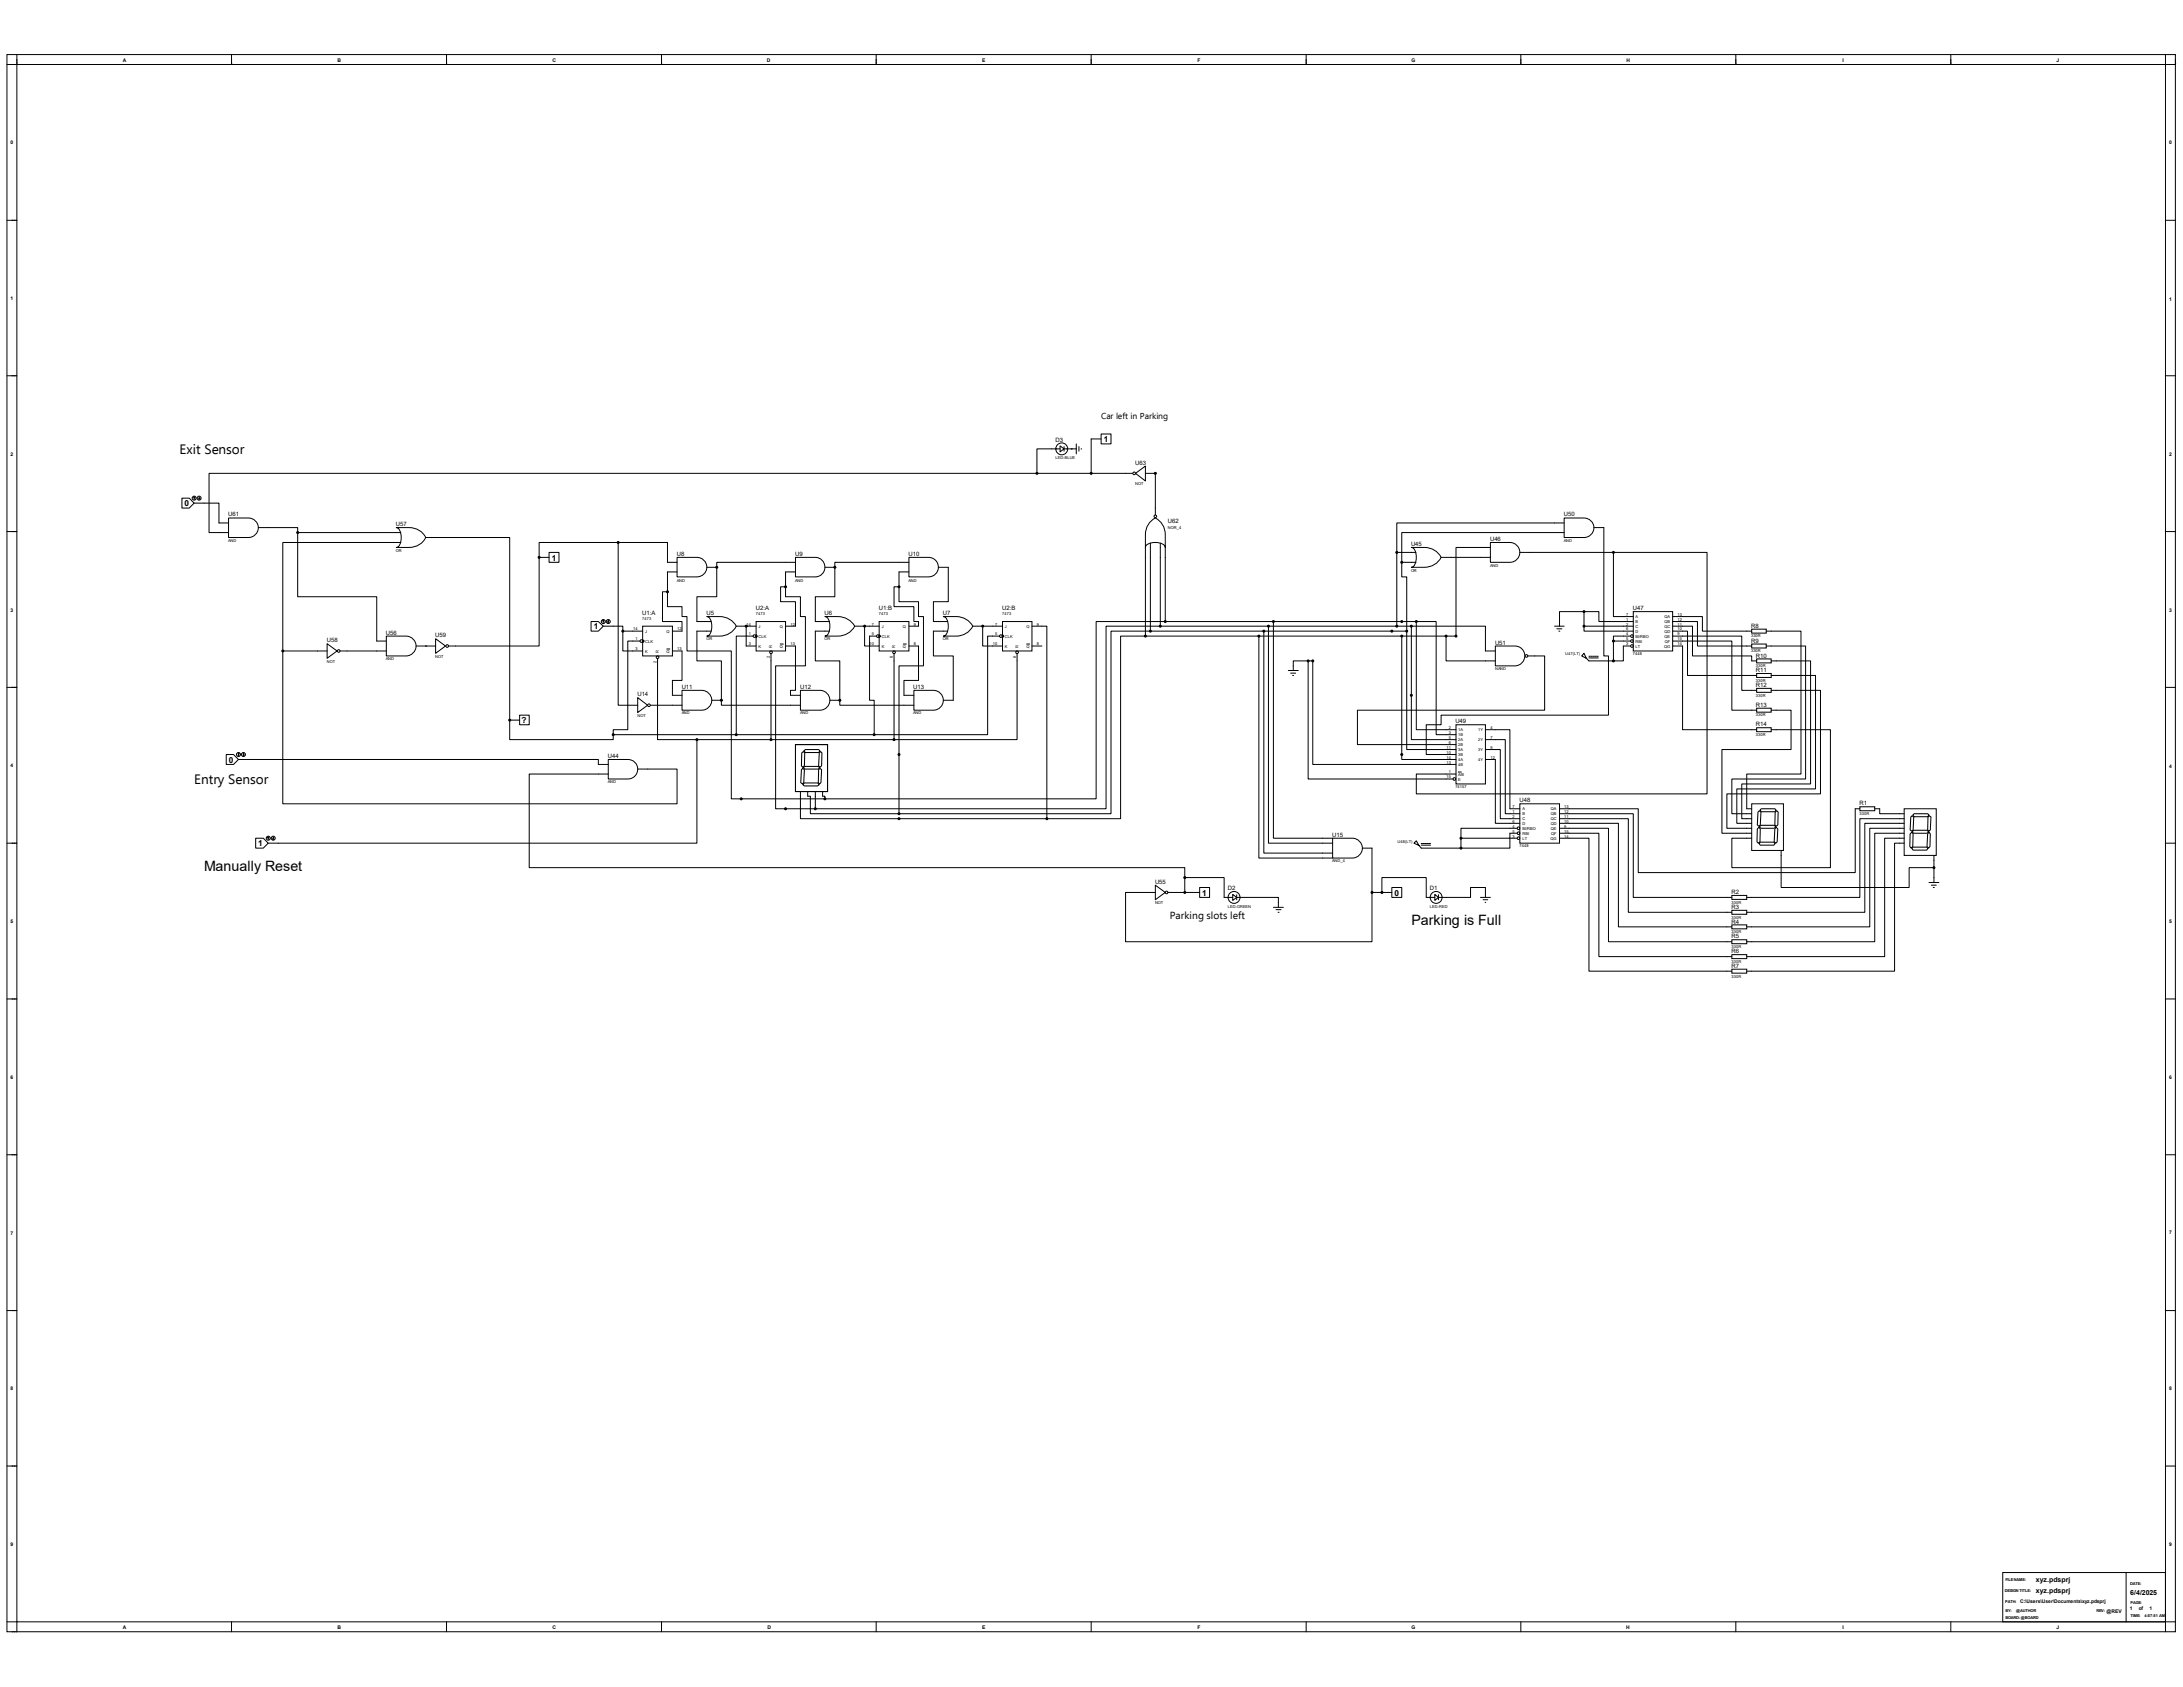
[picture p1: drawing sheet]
<svg xmlns="http://www.w3.org/2000/svg" width="279mm" height="216mm" viewBox="0 0 279 216" stroke-linecap="round" stroke-linejoin="round" font-family="sans-serif">
<defs><g id="words">
<g font-size="1.8">
<text x="26.1" y="111.5">Manually Reset</text>
<text x="180.6" y="118.4">Parking is Full</text>
</g>
<g font-size="1.7">
<text x="23" y="58.1">Exit Sensor</text>
<text x="24.8" y="100.3">Entry Sensor</text>
</g>
<text font-size="1.3" x="149.7" y="117.6">Parking slots left</text>
<g font-size="1.1">
<text x="140.9" y="53.6">Car left in Parking</text>
<text x="141.3" y="56.6">1</text>
<text x="23.6" y="64.8">0</text>
<text x="70.6" y="71.8">1</text>
<text x="76" y="80.6">1</text>
<text x="66.8" y="92.6">?</text>
<text x="29.3" y="97.6">0</text>
<text x="33.1" y="108.3">1</text>
<text x="153.9" y="114.6">1</text>
<text x="178.5" y="114.6">0</text>
</g>
<g font-size=".9">
<text x="260.6" y="202.4">xyz.pdsprj</text>
<text x="260.6" y="203.8">xyz.pdsprj</text>
<text x="272.6" y="204.1">6/4/2025</text>
</g>
<g font-size=".8">
<text x="135.1" y="56.5">D3</text>
<text x="145.3" y="59.5">U63</text>
<text x="29.2" y="66.1">U61</text>
<text x="50.7" y="67.4">U57</text>
<text x="86.6" y="71.2">U8</text>
<text x="101.8" y="71.2">U9</text>
<text x="116.3" y="71.2">U10</text>
<text x="149.5" y="67">U62</text>
<text x="180.6" y="69.9">U45</text>
<text x="190.7" y="69.3">U46</text>
<text x="200.2" y="66.1">U50</text>
<text x="41.8" y="82.2">U58</text>
<text x="49.4" y="81.2">U56</text>
<text x="55.7" y="81.5">U59</text>
<text x="82.2" y="78.7">U1:A</text>
<text x="90.4" y="78.7">U5</text>
<text x="96.7" y="78">U2:A</text>
<text x="105.5" y="78.7">U6</text>
<text x="112.5" y="78">U1:B</text>
<text x="120.7" y="78.7">U7</text>
<text x="128.3" y="78">U2:B</text>
<text x="191.3" y="82.5">U51</text>
<text x="209" y="78.1">U47</text>
<text x="224.1" y="80.3">R8</text>
<text x="224.1" y="82.3">R9</text>
<text x="81.6" y="89.1">U14</text>
<text x="87.2" y="88.2">U11</text>
<text x="102.4" y="88.2">U12</text>
<text x="116.9" y="88.2">U13</text>
<text x="224.7" y="84.2">R10</text>
<text x="224.7" y="86">R11</text>
<text x="224.7" y="87.9">R12</text>
<text x="186.3" y="92.6">U49</text>
<text x="224.7" y="90.5">R13</text>
<text x="224.7" y="93">R14</text>
<text x="77.8" y="97">U44</text>
<text x="170.5" y="107.1">U15</text>
<text x="194.5" y="102.7">U48</text>
<text x="238" y="103.1">R1</text>
<text x="147.8" y="113.1">U55</text>
<text x="157.1" y="113.9">D2</text>
<text x="183" y="113.9">D1</text>
<text x="221.6" y="114.4">R2</text>
<text x="221.6" y="116.3">R3</text>
<text x="221.6" y="118.2">R4</text>
<text x="221.6" y="120.1">R5</text>
<text x="221.6" y="122">R6</text>
<text x="221.6" y="123.9">R7</text>
</g>
<g font-size=".6">
<text x="15.7" y="7.9">A</text>
<text x="43.2" y="7.9">B</text>
<text x="70.7" y="7.9">C</text>
<text x="98.1" y="7.9">D</text>
<text x="125.7" y="7.9">E</text>
<text x="153.2" y="7.9">F</text>
<text x="180.6" y="7.9">G</text>
<text x="208.2" y="7.9">H</text>
<text x="235.8" y="7.9">I</text>
<text x="263.2" y="7.9">J</text>
<text x="1.4" y="18.5">0</text>
<text x="277.6" y="18.5">0</text>
<text x="1.4" y="38.4">1</text>
<text x="277.6" y="38.5">1</text>
<text x="1.4" y="58.3">2</text>
<text x="277.6" y="58.3">2</text>
<text x="1.4" y="78.3">3</text>
<text x="277.6" y="78.3">3</text>
<text x="1.4" y="98.2">4</text>
<text x="277.6" y="98.3">4</text>
<text x="1.4" y="118.1">5</text>
<text x="277.6" y="118.1">5</text>
<text x="1.4" y="138">6</text>
<text x="277.6" y="138">6</text>
<text x="1.4" y="158.1">7</text>
<text x="277.6" y="158">7</text>
<text x="1.4" y="177.9">8</text>
<text x="277.6" y="177.9">8</text>
<text x="1.4" y="197.9">9</text>
<text x="277.6" y="197.9">9</text>
<text x="15.7" y="208.4">A</text>
<text x="43.2" y="208.4">B</text>
<text x="70.7" y="208.4">C</text>
<text x="98.2" y="208.4">D</text>
<text x="125.7" y="208.4">E</text>
<text x="153.2" y="208.4">F</text>
<text x="180.6" y="208.4">G</text>
<text x="208.2" y="208.4">H</text>
<text x="235.8" y="208.4">I</text>
<text x="258.6" y="205.1">C:\Users\User\Documents\xyz.pdsprj</text>
<text x="263.2" y="208.4">J</text>
<text x="269.6" y="206.4">@REV</text>
<text x="272.6" y="206">1</text>
<text x="273.7" y="206">of</text>
<text x="275.1" y="206">1</text>
</g>
<g font-size=".5">
<text x="135.1" y="58.8">LED-BLUE</text>
<text x="145.3" y="62.1">NOT</text>
<text x="29.2" y="69.3">AND</text>
<text x="50.7" y="70.6">OR</text>
<text x="149.5" y="67.7">NOR_4</text>
<text x="200.2" y="69.3">AND</text>
<text x="86.6" y="74.4">AND</text>
<text x="101.8" y="74.4">AND</text>
<text x="116.3" y="74.4">AND</text>
<text x="180.6" y="73.2">OR</text>
<text x="190.7" y="72.5">AND</text>
<text x="81" y="80.7">14</text>
<text x="81.3" y="82">1</text>
<text x="81.3" y="83.2">3</text>
<text x="82.2" y="79.3">7473</text>
<text x="82.6" y="81">J</text>
<text x="82.6" y="82.3">CLK</text>
<text x="82.6" y="83.5">K</text>
<text x="84.3" y="83.6" transform="rotate(-90 84.3 83.6)">R</text>
<text x="85.3" y="81">Q</text>
<text x="85.3" y="83.5">Q</text>
<text x="86.7" y="80.7">12</text>
<text x="86.7" y="83.2">13</text>
<text x="90.4" y="82">OR</text>
<text x="95.5" y="80.1">14</text>
<text x="95.8" y="81.3">1</text>
<text x="95.8" y="82.6">3</text>
<text x="96.7" y="78.7">7473</text>
<text x="97.1" y="80.3">J</text>
<text x="97.1" y="81.6">CLK</text>
<text x="97.1" y="82.9">K</text>
<text x="98.8" y="83" transform="rotate(-90 98.8 83)">R</text>
<text x="99.8" y="80.3">Q</text>
<text x="99.8" y="82.9">Q</text>
<text x="101.2" y="80.1">12</text>
<text x="101.2" y="82.6">13</text>
<text x="105.5" y="82">OR</text>
<text x="111.3" y="82.6">10</text>
<text x="111.6" y="80.1">7</text>
<text x="111.6" y="81.3">5</text>
<text x="112.5" y="78.7">7473</text>
<text x="112.9" y="80.3">J</text>
<text x="112.9" y="81.6">CLK</text>
<text x="112.9" y="82.9">K</text>
<text x="114.6" y="83" transform="rotate(-90 114.6 83)">R</text>
<text x="115.6" y="80.3">Q</text>
<text x="115.6" y="82.9">Q</text>
<text x="117" y="80.1">9</text>
<text x="117" y="82.6">8</text>
<text x="120.7" y="82">OR</text>
<text x="127.1" y="82.6">10</text>
<text x="127.4" y="80.1">7</text>
<text x="127.4" y="81.3">5</text>
<text x="128.3" y="78.7">7473</text>
<text x="128.6" y="80.3">J</text>
<text x="128.6" y="81.6">CLK</text>
<text x="128.6" y="82.9">K</text>
<text x="130.3" y="83" transform="rotate(-90 130.3 83)">R</text>
<text x="131.4" y="80.3">Q</text>
<text x="131.4" y="82.9">Q</text>
<text x="132.7" y="80.1">9</text>
<text x="132.7" y="82.6">8</text>
<text x="200.3" y="83.8">U47(LT)</text>
<text x="208.1" y="78.8">7</text>
<text x="208.1" y="79.5">1</text>
<text x="208.1" y="80.1">2</text>
<text x="208.1" y="80.7">6</text>
<text x="208.1" y="81.3">4</text>
<text x="208.1" y="82">5</text>
<text x="208.1" y="82.6">3</text>
<text x="209" y="83.9">7448</text>
<text x="209.3" y="79.1">A</text>
<text x="209.3" y="79.8">B</text>
<text x="209.3" y="80.3">C</text>
<text x="209.3" y="81">D</text>
<text x="209.3" y="81.6">BI/RBO</text>
<text x="209.3" y="82.3">RBI</text>
<text x="209.3" y="82.9">LT</text>
<text x="213" y="82.9">QG</text>
<text x="213" y="79.1">QA</text>
<text x="213" y="79.8">QB</text>
<text x="213" y="80.3">QC</text>
<text x="213" y="81">QD</text>
<text x="213" y="81.6">QE</text>
<text x="213.1" y="82.3">QF</text>
<text x="214.7" y="78.8">13</text>
<text x="214.7" y="79.5">12</text>
<text x="214.7" y="80.1">11</text>
<text x="214.7" y="80.7">10</text>
<text x="214.7" y="81.3">9</text>
<text x="214.7" y="82">15</text>
<text x="214.7" y="82.6">14</text>
<text x="224.1" y="81.6">330R</text>
<text x="224.1" y="83.5">330R</text>
<text x="41.8" y="84.8">NOT</text>
<text x="49.4" y="84.5">AND</text>
<text x="55.7" y="84.2">NOT</text>
<text x="84" y="84.9" transform="rotate(-90 84 84.9)">2</text>
<text x="98.5" y="84.2" transform="rotate(-90 98.5 84.2)">2</text>
<text x="114.3" y="84.2" transform="rotate(-90 114.3 84.2)">6</text>
<text x="130" y="84.2" transform="rotate(-90 130 84.2)">6</text>
<text x="191.3" y="85.8">NAND</text>
<text x="224.7" y="85.4">330R</text>
<text x="224.7" y="87.3">330R</text>
<text x="224.7" y="89.2">330R</text>
<text x="81.6" y="91.7">NOT</text>
<text x="87.2" y="91.4">AND</text>
<text x="102.4" y="91.4">AND</text>
<text x="116.9" y="91.4">AND</text>
<text x="185.1" y="95.8">11</text>
<text x="185.4" y="93.3">2</text>
<text x="185.4" y="93.9">3</text>
<text x="185.4" y="94.6">5</text>
<text x="185.4" y="95.2">6</text>
<text x="186.6" y="93.6">1A</text>
<text x="186.6" y="94.2">1B</text>
<text x="186.6" y="94.9">2A</text>
<text x="186.6" y="95.5">2B</text>
<text x="189.2" y="93.6">1Y</text>
<text x="189.2" y="94.9">2Y</text>
<text x="190.8" y="93.3">4</text>
<text x="190.8" y="94.6">7</text>
<text x="190.8" y="95.8">9</text>
<text x="224.7" y="91.7">330R</text>
<text x="224.7" y="94.2">330R</text>
<text x="77.8" y="100.2">AND</text>
<text x="185.1" y="96.5">10</text>
<text x="185.1" y="97.1">14</text>
<text x="185.1" y="97.7">13</text>
<text x="185.1" y="99.6">15</text>
<text x="185.4" y="99">1</text>
<text x="186.3" y="100.9">74157</text>
<text x="186.6" y="96.1">3A</text>
<text x="186.6" y="96.8">3B</text>
<text x="186.6" y="97.4">4A</text>
<text x="186.6" y="98">4B</text>
<text x="186.6" y="99.3">A/B</text>
<text x="186.6" y="99.9">E</text>
<text x="189.2" y="96.1">3Y</text>
<text x="189.2" y="97.4">4Y</text>
<text x="190.8" y="97.1">12</text>
<text x="178.9" y="107.8">U48(LT)</text>
<text x="193.6" y="103.4">7</text>
<text x="193.6" y="104.1">1</text>
<text x="193.6" y="104.7">2</text>
<text x="193.6" y="105.3">6</text>
<text x="193.6" y="105.9">4</text>
<text x="193.6" y="106.6">5</text>
<text x="193.6" y="107.2">3</text>
<text x="194.9" y="103.7">A</text>
<text x="194.9" y="104.4">B</text>
<text x="194.9" y="105">C</text>
<text x="194.9" y="105.6">D</text>
<text x="194.9" y="106.2">BI/RBO</text>
<text x="194.9" y="106.8">RBI</text>
<text x="194.9" y="107.5">LT</text>
<text x="198.5" y="107.5">QG</text>
<text x="198.5" y="103.7">QA</text>
<text x="198.5" y="104.4">QB</text>
<text x="198.5" y="105">QC</text>
<text x="198.5" y="105.6">QD</text>
<text x="198.5" y="106.2">QE</text>
<text x="198.5" y="106.8">QF</text>
<text x="200.2" y="103.4">13</text>
<text x="200.2" y="104.1">12</text>
<text x="200.2" y="104.7">11</text>
<text x="200.2" y="105.3">10</text>
<text x="200.2" y="105.9">9</text>
<text x="200.2" y="106.6">15</text>
<text x="200.2" y="107.2">14</text>
<text x="238" y="104.3">330R</text>
<text x="170.5" y="110.4">AND_4</text>
<text x="194.5" y="108.5">7448</text>
<text x="147.8" y="115.7">NOT</text>
<text x="157.1" y="116.2">LED-GREEN</text>
<text x="183" y="116.2">LED-RED</text>
<text x="221.6" y="115.7">330R</text>
<text x="221.6" y="117.6">330R</text>
<text x="221.6" y="119.4">330R</text>
<text x="221.6" y="121.3">330R</text>
<text x="221.6" y="123.2">330R</text>
<text x="221.6" y="125.1">330R</text>
<text x="256.6" y="203.8">DESIGN TITLE:</text>
<text x="256.7" y="202.4">FILE NAME:</text>
<text x="272.6" y="202.9">DATE:</text>
<text x="256.6" y="205.1">PATH:</text>
<text x="256.7" y="206.3">BY:</text>
<text x="256.7" y="207.2">BOARD: @BOARD</text>
<text x="258.1" y="206.3">@AUTHOR</text>
<text x="268.3" y="206.3">REV:</text>
<text x="272.7" y="205.2">PAGE:</text>
<text x="272.7" y="207">TIME:</text>
<text x="274.5" y="207">4:57:51 AM</text>
</g>
</g></defs>
<g fill="none" stroke="#000" stroke-width=".13">
<path d="M.9 7h277.5v201.8h-277.5zM1.5 8.3h.6M2.2 8.3h275v199.3h-275zM2.2 7.6v.6M2.2 7v1.3h-1.3M29.6 7.6l.1 .6M29.6 7v1.3M57.1 7.6l.1 .6M57.1 7v1.3M84.7 7.6v.6M84.7 7v1.3M112.1 7.6l.1 .6"/>
<path d="M112.1 7v1.3M139.7 7.6v.6M139.7 7v1.3M167.2 7.6v.6M167.2 7v1.3M194.6 7.6l.1 .6M194.6 7v1.3M222.2 7.6v.6M222.2 7v1.3M249.7 7.6v.6M249.7 7v1.3M277.2 7v1.3h1.2"/>
<path d="M278.4 7.6l.1 .6M.9 28.2h1.3M1.5 28.2h.6M277.2 28.2h1.2M.9 48.1h1.3M1.5 48.1h.6M135.7 57.1l.5 .3-.5 .4zM135.7 57.4h-3v3.2M136.2 57.4h1.6M136.2 57.1v.6M137.1 57.4h.1M137.8 56.8v1.3"/>
<path d="M138.1 57.1v.6M138.4 57.4v.1M140.9 55.5h1.3v1.3h-1.3zM140.9 56.2h-1.2v4.4M277.2 48.1h1.2M.9 68h1.3M1.5 68h.6M23.3 63.8h.9l.6 .6-.6 .6h-.9zM24.8 64.4h3.2v2.5h1.3M24.8 63.6v.1M24.8 63.6l.2 .1M24.8 63.6l.1 .3"/>
<path d="M25.5 63.8v.1M25.5 63.6v.3M25.6 63.8l-.1 .1M29.3 66.3h2.5a1.25 1.25 0 0 1 1.3 1.2 1.25 1.25 0 0 1-1.3 1.3h-2.5zM33.1 67.5h5v.7M38.1 68.2v8.2h10.1v5.6h1.2M38.1 68.2h13.2M50.7 67.5h1.7a2.32 2.32 0 0 1 2.1 1.3 2.27 2.27 0 0 1-2.1 1.3h-1.7a1.09 1.09 0 0 0 .7-1.3 1.12 1.12 0 0 0-.7-1.3zM51.3 69.4h-15.1v13.9M54.5 68.8h10.7v23.4M69 71.3h.1M69 71.3v11.4h-11.6"/>
<path d="M69 71.3h1.3M70.3 70.7h1.2v1.3h-1.2zM75.6 79.5h1l.6 .6-.6 .7h-1zM77.2 79.4v.1M77.2 79.4l.1 .1M77.2 79.4l.1 .2M77.8 79.6h.1M77.9 79.4v.2M77.9 79.6h.1M79.1 69.4h6.3v2.6h1.3M79.1 69.4v20.9h2.5M79.1 69.4h-10.1v1.9"/>
<path d="M85.4 75.7v1.9h1.9v1.3h.6v4.4h5.7v18.9h12M85.4 75.7h-.6v3.8h2.5v1.3h-1.2M86.7 73.2h-1.3v2.5M86.7 71.3h2.5a1.25 1.25 0 0 1 1.3 1.3 1.25 1.25 0 0 1-1.3 1.2h-2.5zM90.5 78.9h1.6a2.4 2.4 0 0 1 2.1 1.2 2.33 2.33 0 0 1-2.1 1.3h-1.6a1.09 1.09 0 0 0 .6-1.3 1.06 1.06 0 0 0-.6-1.2zM90.5 72.6h1.2M91.7 72.6h.1M91.7 72.6v3.8h-2.5v3.1h1.8M96.8 79.5h3.7v3.8h-3.7zM100.5 75.1h-.6v1.9h1.9v3.1h-1.3M100.5 75.1v1.3h1.9v2.5h.7v6.3h-3.8v18.3h5.1M101.8 72h-10.1v.6"/>
<path d="M101.8 73.2h-1.3v1.9M101.8 71.3h2.6a1.25 1.25 0 0 1 1.2 1.3 1.25 1.25 0 0 1-1.2 1.2h-2.6zM105.6 72.6h1.2M105.6 78.9h1.6a2.47 2.47 0 0 1 2.2 1.2 2.39 2.39 0 0 1-2.2 1.3h-1.6a1.09 1.09 0 0 0 .6-1.3 1.06 1.06 0 0 0-.6-1.2zM106.8 72.6h.1M106.8 72.6v3.8h-2.4v3.1h1.8M112.5 79.5h3.8v3.8h-3.8zM115.1 75.1h-.7v2.5h2.6v1.9h.6v.6h-1.3M115.1 75.1v1.9h2.5v1.9h.6v6.3h-3.1v18.9M116.3 72h-9.5v.6M116.3 73.2h-1.2v1.9M116.3 71.3h2.5a1.25 1.25 0 0 1 1.3 1.3 1.25 1.25 0 0 1-1.3 1.2h-2.5z"/>
<path d="M120.1 72.6h1.3v4.4h-1.9v2.5h1.8M120.7 78.9h1.7a2.4 2.4 0 0 1 2.1 1.2 2.33 2.33 0 0 1-2.1 1.3h-1.7a1.09 1.09 0 0 0 .7-1.3 1.06 1.06 0 0 0-.7-1.2zM128.3 79.5h3.8v3.8h-3.8zM132.7 60.6h-105.9v7.6h2.5M132.7 60.6h12.2M145.3 60.6l1.3-1v2zM146.6 70.1v11.3M146.6 60.6h1.3M147.2 69.5v11.3M147.4 66.6l.5-.3a2.33 2.33 0 0 1 1.2 2.1v1.7a1.12 1.12 0 0 0-1.2-.7 1.09 1.09 0 0 0-1.3 .7v-1.7a2.37 2.37 0 0 1 .8-1.8zM147.9 60.6h.1M147.9 60.6v5.3"/>
<path d="M148.5 69.5v10.6M149.1 79.5h-8.8v22.7h-34.7M149.1 79.5h32.2M149.1 70.1v9.4M163 79.5v27.8h7.6M178.8 70.7h2.4M178.8 70.7v9.4M179.4 72v1.8h.6v7M179.4 72h.1M179.4 72h1.8M180.6 70.1h1.7a2.38 2.38 0 0 1 2.1 1.2 2.35 2.35 0 0 1-2.1 1.3h-1.7a1.12 1.12 0 0 0 .7-1.3 1.09 1.09 0 0 0-.7-1.2zM181.3 79.5v13.9h5.1"/>
<path d="M181.3 79.5h2.5v14.5h2.6M184.4 71.3h6.4M190.8 70.1h-4.4v11.3h-39.8M190.8 69.4h2.5a1.27 1.27 0 0 1 1.2 1.3 1.27 1.27 0 0 1-1.2 1.3h-2.5zM194.5 70.7h12M200.2 66.3h2.5a1.25 1.25 0 0 1 1.3 1.2 1.25 1.25 0 0 1-1.3 1.3h-2.5zM200.2 66.9h-21.4v3.8M200.2 68.2h-20.8v3.8M202.7 78.3h-3.1v1.8M202.7 78.3h1.9v1.2h4.4M202.7 78.3v1.8M204 67.5h1.3v16.4h.6v7.6h-21.5v1.3h-1.9v3.8h3.9"/>
<path d="M206.5 70.7v8.2h2.5M206.5 70.7h12v30.9h-37.2v-2.5h5.1M209 78.3h5.1v5h-5.1zM214.1 78.9h3.8v1.9h6.3M214.1 79.5h3.2v3.2h6.9M277.2 68h1.2M.9 88h1.3M1.5 88h.6M29 96.6h.9l.6 .6-.6 .6h-.9zM30.5 97.2h46.1v.6h1.3M30.5 96.4v.1M30.5 96.4l.1 .1"/>
<path d="M30.5 96.4l.1 .3M31.2 96.6v.1M31.2 96.4v.3M31.3 96.6l-.1 .1M36.2 83.3v19.6h50.5v-4.5h-5.1M36.2 83.3h5.7M41.9 82.4l1.2 .9-1.2 .9zM43.5 83.3h5.9M49.4 81.4h2.6a1.27 1.27 0 0 1 1.3 1.3 1.27 1.27 0 0 1-1.3 1.2h-2.6zM53.3 82.7h2.5M54.5 82.7h.1M55.8 81.7l1.2 1-1.2 .9z"/>
<path d="M65.2 92.2v2.5h13.3v-.7M65.2 92.2h.1M65.2 92.2h1.3M66.5 91.5h1.2v1.3h-1.2zM77.2 80.1h2.5v.7M77.9 99.1h-10.2v11.9h83.9v1.3M77.9 97.2h2.4a1.25 1.25 0 0 1 1.3 1.2 1.25 1.25 0 0 1-1.3 1.3h-2.4zM78.5 94h33.4M79.7 80.8v2.5h2.6M79.7 80.8h2.6M81.6 89.3l1.3 1-1.3 .9zM81.9 82h-1.6v11.4h-1.8v.6"/>
<path d="M82.3 80.1h3.8v3.8h-3.8zM82.3 81.9l.2 .1-.2 .3zM83.3 90.3h4M84.2 84.3v10.4h5M85.3 83.1h.4M86.1 83.3h1.2v3.8h-1.2v1.9h1.2M87.3 88.3h2.5a1.27 1.27 0 0 1 1.3 1.3 1.27 1.27 0 0 1-1.3 1.3h-2.5zM89.2 94.7v13.2h-54.9M89.2 94.7h25.2M91 80.8h-1.8v3.8h3.1v5M91.1 89.6h1.2M92.3 89.6h.1"/>
<path d="M92.3 89.6v.7h10.1M94.2 80.1h2.6M95.5 80.1h.1M95.5 80.1v2.6h1.3M96.4 81.4h-2.2v12.6M96.8 81.2l.1 .2-.1 .2zM98.7 83.7v11M99.9 82.4h.3M100.5 82.7h1.3v5.6h-.6v.7h1.2M101.8 95.3h4.1v6h-4.1zM102.4 88.3h2.5a1.27 1.27 0 0 1 1.3 1.3 1.27 1.27 0 0 1-1.3 1.3h-2.5zM102.6 98.5l.1-.2 .3 .2-.1 1.7-.2 .1-.2-.1z"/>
<path d="M102.6 96.4l.2-.2 .2 .2v1.6l-.3 .2-.1-.2zM102.8 98.3l.2-.2h1.7l.2 .2-.2 .1h-1.7zM102.9 96.1l.2-.2h1.7l.1 .2-.1 .2h-1.7zM104.8 98.5l.1-.2 .3 .2-.1 1.7-.2 .1-.2-.1zM105 96.2l.2 .2v1.6l-.3 .2-.1-.2 .1-1.6zM106.2 80.8h-1.8v3.8h3.1v5M106.2 89.6h1.3M107.5 89.6h.1M107.5 89.6v.7h9.5M109.4 80.1h3.1M110.7 80.1v2.6h1.8M110.7 80.1h.1"/>
<path d="M112.1 81.4h-.8v8.2h.6v4.4M112.5 81.2l.2 .2-.2 .2zM114.4 83.7v11M115.6 82.4h.4M116.3 82.7h1.3v4.4h-1.9v1.9h1.3M117 88.3h2.5a1.27 1.27 0 0 1 1.2 1.3 1.27 1.27 0 0 1-1.2 1.3h-2.5zM121.3 80.8h-1.8v3.1h2.5v5.7h-1.3M124.5 80.1h3.8M125.8 80.1h.1M125.8 80.1v2.6h2.5M127.9 81.4h-1.5v12.6h-14.5M128.3 81.2l.2 .2-.2 .2z"/>
<path d="M130.2 83.7v11h-15.8M131.4 82.4h.4M132.1 80.1h1.9v24.7M132.1 82.7h1.2M146.6 81.4h-3.2v23.4h-9.4M147.2 80.8h-5v23.3h-27.1M147.2 80.8h32.8M148.5 80.1h-6.9v23.4h-37.2M148.5 80.1h32.1M161.1 81.4v28.4h9.5M161.8 80.8v28.4h8.8M162.3 80.1v27.8h8.3"/>
<path d="M164.9 85.8h1.3M165.2 86.1h.6M165.4 86.4h.2M167.4 84.6h-1.9v1.2M167.4 84.6v15.1h18.6M167.4 84.6h.6v13.2h18.4M179.4 81.4v15.8h7M180 80.8v15.1h6.4M180.6 80.1h9.5v3.2h1.3M180.6 80.1v14.6h5.8M185.1 81.4v3.2h6.3M186.4 92.8h3.7v7.5h-3.7z"/>
<path d="M186.6 98.8h.4M190.1 93.4h3.2v10.1h1.2M190.1 94.7h2.6v9.4h1.8M190.1 95.9h1.9v8.9h2.5M190.1 97.2h1.3v8.2h3.1M191.4 82.7h2.5a1.27 1.27 0 0 1 1.3 1.2 1.27 1.27 0 0 1-1.3 1.3h-2.5zM195.5 83.9h2.2v7h-24v4.4h12.7M199 80.1h1.2M199.3 80.5h.6M199.5 80.8h.1M202.7 83.6l.3 .6-.6-.3zM202.7 80.1v.7h6.3"/>
<path d="M202.7 80.1h6.3M203.1 84.2l.3 .4h3.1M203.4 84h.1M203.4 84.2h1.2M203.6 84h.2M203.9 84h.1M204.1 84h.2M204.4 84h.2M206.5 82v2.6M206.5 82h2.2M208.7 82.7h-.9v1.9h-1.3M208.7 81.4h-2.2v.6"/>
<path d="M214.1 80.1h2.5v3.8h7.6v.7h.6M214.1 80.8h1.9v5.6h8.8M214.1 81.4h8.8v6.9h1.9M214.1 82h7.6v8.9h3.1M214.1 82.7h1.2v10.7h9.5M224.2 80.5h1.9v.5h-1.9zM224.2 82.4h1.9v.5h-1.9zM224.8 84.3h1.9v.5h-1.9zM224.8 86.2h1.9v.5h-1.9zM224.8 88.1h1.9v.5h-1.9zM224.8 90.6h1.9v.5h-1.9zM224.8 93.1h1.9v.5h-1.9z"/>
<path d="M226.1 80.8h4.4v18.3h-6.9v4.4h.6M226.1 82.7h5v17h-9.4v4.4h2.5M226.7 84.6h5v15.7h-8.8v4.5h1.3M226.7 86.4h5.7v14.6h-10.1v4.4h1.9M226.7 88.3h6.3v13.3h-12v4.4h3.2M226.7 90.9h2.5v5h-8.8v10.7h3.8M226.7 93.4h7.6v17.6h-12.6v-3.7h2.5M277.2 88h1.2M.9 107.9h1.3M1.5 107.9h.6M32.7 107.3h1l.6 .6-.6 .6h-1zM34.3 107.1v.1"/>
<path d="M34.3 107.1l.1 .1M34.3 107.1l.1 .3M34.9 107.4h.1M35 107.1v.3M35.1 107.4h-.1M102.4 101.3v3.5h31.6M102.7 100.4l.3-.2h1.6l.3 .2-.3 .2h-1.6zM103.4 101.3v.6h.3v2.2h11.4M104.4 101.3v2.2M105.3 101.3v.6h.3v.3M147.9 113.3l1.2 .9-1.2 .9zM147.9 114.2h-3.8v6.3h31.5v-6.3"/>
<path d="M149.5 114.2h4M151.6 112.3h5.1v2.6h1.1M151.6 112.3v1.9M153.5 113.6h1.3v1.3h-1.3zM157.8 114.5l.5 .4-.5 .3zM158.3 114.9h5.3v1.2M158.3 114.5v.6M163 116.1h1.3M163.3 116.4h.7M163.6 116.8h.1M170.6 107.3h2.5a1.27 1.27 0 0 1 1.3 1.2 1.27 1.27 0 0 1-1.3 1.3h-2.5zM174.4 108.5h1.2v5.7"/>
<path d="M175.6 114.2h2.5M176.9 114.2h.1M176.9 114.2v-1.9h5.6v2.6h1.1M178.1 113.6h1.3v1.3h-1.3zM181 107.9l.3-.3 .3 .6zM181.7 108.2l.2 .3h5.1M181.9 107.9h.2M181.9 108.2h1.2M182.2 107.9h.1M182.4 107.9h.2M182.7 107.9h.1M182.9 107.9h.2"/>
<path d="M183.6 114.5l.5 .4-.5 .3zM184.1 114.9h4.1v-1.3h1.9v1.3M184.1 114.5v.6M187 107.3v1.2M189.5 114.9h1.3M189.8 115.1h.6M190.1 115.5h.1M194.1 107.3h-.8v1.2h-6.3M194.1 106.6h-.8v.7h-6.3M194.1 106h-7.1v1.3M194.5 102.9h5.1v5h-5.1zM199.6 103.5h10.1v8.2h27.7v-8.2h.6"/>
<path d="M199.6 104.1h9.4v10.8h12.7M199.6 104.8h8.8v12h13.3M199.6 105.4h7.5v13.2h14.6M199.6 106h6.3v14.5h15.8M199.6 106.6h5v15.8h17.1M199.6 107.3h3.8v17h18.3M221.7 114.6h1.9v.5h-1.9zM221.7 116.5h1.9v.5h-1.9zM221.7 118.4h1.9v.5h-1.9zM224.2 102.9h4.1v5.9h-4.1zM224.9 106.1l.2-.2 .2 .2v1.6l-.3 .2-.1-.2zM225.1 107.9l.2-.1h1.7l.2 .1-.2 .3h-1.7z"/>
<path d="M225.2 103.8l.2 .1-.1 1.7-.2 .1-.2-.1 .1-1.7zM225.2 105.8l.2-.2h1.7l.2 .2-.2 .2h-1.7zM225.3 103.7l.1-.2h1.8l.1 .2-.1 .2h-1.8zM227.2 103.9l.2-.1 .2 .1-.1 1.7-.2 .1-.1-.1zM227.3 105.9l.2 .2v1.6l-.2 .2-.2-.2 .1-1.6zM228 108.8v4.8h16.3v-2.6h3.2M238 103.3h1.9v.5h-1.9zM239.9 103.5h.7v.6h3.1M243.7 103.5h4.1v6h-4.1zM243.7 104.8h-5.7v10.1h-14.4M243.7 105.4h-5v11.4h-15.1M243.7 106h-4.4v12.6h-15.7"/>
<path d="M243.7 106.6h-3.8v13.9h-16.3M243.7 107.3h-2.5v15.1h-17.6M243.7 107.9h-1.2v16.4h-18.9M244.5 106.7l.2-.2 .2 .2-.1 1.6-.2 .2-.2-.2zM244.6 104.6l.1-.2 .2 .2v1.6l-.2 .2-.2-.2zM244.7 108.6l.2-.2h1.7l.2 .2-.2 .2h-1.7zM244.7 106.5l.2-.2h1.7l.2 .2-.2 .1h-1.7zM245 104.1h1.7l.2 .2-.2 .2h-1.7l-.2-.2zM246.8 104.6l.1-.2 .2 .2v1.6l-.2 .2-.2-.2zM246.9 106.5l.2 .2-.1 1.6-.2 .2-.2-.2 .1-1.6zM246.9 112.9h1.3M247.2 113.3h.6"/>
<path d="M247.4 113.6h.2M247.5 109.5v3.4M277.2 107.9h1.2M.9 127.8h1.3M1.5 127.8h.6M221.7 120.3h1.9v.5h-1.9zM221.7 122.2h1.9v.5h-1.9zM221.7 124h1.9v.5h-1.9zM277.2 127.8h1.2M.9 147.8h1.3M1.5 147.8h.6M277.2 147.8h1.2"/>
<path d="M.9 167.7h1.3M1.5 167.7h.6M277.2 167.7h1.2M.9 187.6h1.3M1.5 187.6h.6M277.2 187.6h1.2M.9 207.6h1.3v1.2M1.5 208.8h.6M29.6 207.6v1.2M57.1 207.6v1.2M84.7 207.6v1.2M112.1 207.6v1.2"/>
<path d="M139.7 207.6v1.2M167.2 207.6v1.2M194.6 207.6v1.2M222.2 207.6v1.2M249.7 207.6v1.2M256.3 201.3h20.9v6.3h-20.9zM272.1 201.3v6.3M278.4 207.6h-1.2v1.2"/>
<circle cx="135.9" cy="57.4" r=".76"/>
<circle cx="24.8" cy="63.8" r=".25"/>
<circle cx="25.5" cy="63.8" r=".25"/>
<circle cx="77.2" cy="79.5" r=".25"/>
<circle cx="77.9" cy="79.5" r=".25"/>
<circle cx="145.2" cy="60.6" r=".17"/>
<circle cx="147.9" cy="66.1" r=".17"/>
<circle cx="30.5" cy="96.6" r=".25"/>
<circle cx="31.2" cy="96.6" r=".25"/>
<circle cx="43.3" cy="83.3" r=".17"/>
<circle cx="57.2" cy="82.7" r=".17"/>
<circle cx="82.1" cy="82" r=".17"/>
<circle cx="83.1" cy="90.3" r=".17"/>
<circle cx="84.2" cy="84.1" r=".17"/>
<circle cx="96.6" cy="81.4" r=".17"/>
<circle cx="98.7" cy="83.5" r=".17"/>
<circle cx="112.4" cy="81.4" r=".17"/>
<circle cx="114.4" cy="83.5" r=".17"/>
<circle cx="128.1" cy="81.4" r=".17"/>
<circle cx="130.2" cy="83.5" r=".17"/>
<circle cx="186.1" cy="99.7" r=".17"/>
<circle cx="195.4" cy="83.9" r=".17"/>
<circle cx="208.9" cy="82" r=".17"/>
<circle cx="208.9" cy="82.7" r=".17"/>
<circle cx="208.9" cy="81.4" r=".17"/>
<circle cx="34.3" cy="107.3" r=".25"/>
<circle cx="35" cy="107.3" r=".25"/>
<circle cx="149.3" cy="114.2" r=".17"/>
<circle cx="157.9" cy="114.9" r=".76"/>
<circle cx="183.8" cy="114.9" r=".76"/>
<circle cx="194.4" cy="107.3" r=".17"/>
<circle cx="194.4" cy="106" r=".17"/>
<circle cx="194.4" cy="106.6" r=".17"/>
</g>
<g fill="#000" stroke="#000" stroke-width=".13">
<circle cx="38.1" cy="68.2" r=".13"/>
<circle cx="69" cy="71.3" r=".13"/>
<circle cx="79.1" cy="69.4" r=".13"/>
<circle cx="85.4" cy="75.7" r=".13"/>
<circle cx="91.7" cy="72.6" r=".13"/>
<circle cx="100.5" cy="75.1" r=".13"/>
<circle cx="106.8" cy="72.6" r=".13"/>
<circle cx="115.1" cy="75.1" r=".13"/>
<circle cx="132.7" cy="60.6" r=".13"/>
<circle cx="139.7" cy="60.6" r=".13"/>
<circle cx="147.9" cy="60.6" r=".13"/>
<circle cx="149.1" cy="79.5" r=".13"/>
<circle cx="163" cy="79.5" r=".13"/>
<circle cx="178.8" cy="70.7" r=".13"/>
<circle cx="179.4" cy="79.5" r=".13"/>
<circle cx="179.4" cy="72" r=".13"/>
<circle cx="181.3" cy="79.5" r=".13"/>
<circle cx="202.7" cy="78.3" r=".13"/>
<circle cx="206.5" cy="70.7" r=".13"/>
<circle cx="36.2" cy="83.3" r=".13"/>
<circle cx="65.2" cy="92.2" r=".13"/>
<circle cx="78.5" cy="94" r=".13"/>
<circle cx="79.7" cy="80.8" r=".13"/>
<circle cx="89.2" cy="94.7" r=".13"/>
<circle cx="92.3" cy="89.6" r=".13"/>
<circle cx="94.2" cy="94" r=".13"/>
<circle cx="95.5" cy="80.1" r=".13"/>
<circle cx="98.7" cy="94.7" r=".13"/>
<circle cx="107.5" cy="89.6" r=".13"/>
<circle cx="110.7" cy="80.1" r=".13"/>
<circle cx="111.9" cy="94" r=".13"/>
<circle cx="114.4" cy="94.7" r=".13"/>
<circle cx="115.1" cy="96.6" r=".13"/>
<circle cx="125.8" cy="80.1" r=".13"/>
<circle cx="146.6" cy="81.4" r=".13"/>
<circle cx="147.2" cy="80.8" r=".13"/>
<circle cx="148.5" cy="80.1" r=".13"/>
<circle cx="161.1" cy="81.4" r=".13"/>
<circle cx="161.8" cy="80.8" r=".13"/>
<circle cx="162.3" cy="80.1" r=".13"/>
<circle cx="167.4" cy="84.6" r=".13"/>
<circle cx="168" cy="84.6" r=".13"/>
<circle cx="178.1" cy="80.8" r=".13"/>
<circle cx="178.8" cy="80.1" r=".13"/>
<circle cx="179.4" cy="81.4" r=".13"/>
<circle cx="179.4" cy="96.6" r=".13"/>
<circle cx="180" cy="80.8" r=".13"/>
<circle cx="180.6" cy="89" r=".13"/>
<circle cx="180.6" cy="80.1" r=".13"/>
<circle cx="185.1" cy="81.4" r=".13"/>
<circle cx="186.4" cy="81.4" r=".13"/>
<circle cx="202.7" cy="80.1" r=".13"/>
<circle cx="206.5" cy="82" r=".13"/>
<circle cx="206.5" cy="84.6" r=".13"/>
<circle cx="94.9" cy="102.2" r=".13"/>
<circle cx="100.5" cy="103.5" r=".13"/>
<circle cx="104.4" cy="103.5" r=".13"/>
<circle cx="105.6" cy="102.2" r=".13"/>
<circle cx="115.1" cy="104.8" r=".13"/>
<circle cx="115.1" cy="104.1" r=".13"/>
<circle cx="134" cy="104.8" r=".13"/>
<circle cx="151.6" cy="112.3" r=".13"/>
<circle cx="151.6" cy="114.2" r=".13"/>
<circle cx="175.6" cy="114.2" r=".13"/>
<circle cx="176.9" cy="114.2" r=".13"/>
<circle cx="187" cy="107.3" r=".13"/>
<circle cx="187" cy="108.5" r=".13"/>
<circle cx="247.5" cy="111" r=".13"/>
</g>
<use href="#words"/>
</svg>
